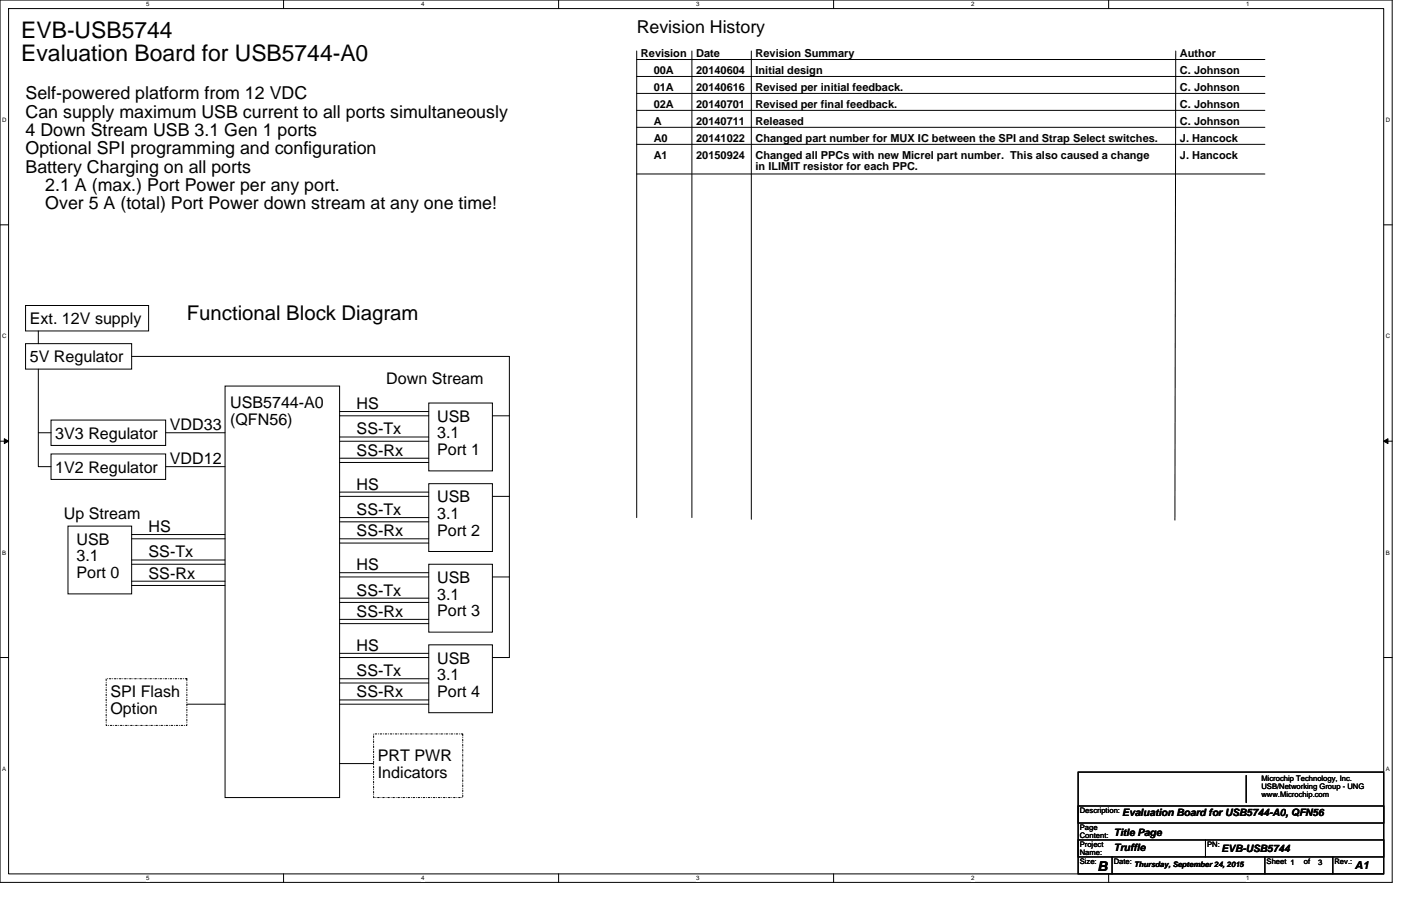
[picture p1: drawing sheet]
<svg xmlns="http://www.w3.org/2000/svg" width="432mm" height="279mm" viewBox="0 0 432 279" stroke-linecap="round" stroke-linejoin="round" font-family="sans-serif">
<defs><g id="words">
<g font-size="7">
<text x="6.6" y="11.6">EVB-USB5744</text>
<text x="6.6" y="18.9">Evaluation Board for USB5744-A0</text>
</g>
<text font-size="6.3" x="57.6" y="98.6">Functional Block Diagram</text>
<g font-size="5.5">
<text x="196.2" y="10.2">Revision History</text>
<text x="7.9" y="30.6">Self-powered platform from 12 VDC</text>
<text x="7.9" y="36.3">Can supply maximum USB current to all ports simultaneously</text>
<text x="7.9" y="41.9">4 Down Stream USB 3.1 Gen 1 ports</text>
<text x="7.9" y="47.6">Optional SPI programming and configuration</text>
<text x="7.9" y="53.2">Battery Charging on all ports</text>
<text x="14" y="58.9">2.1 A (max.) Port Power per any port.</text>
<text x="14" y="64.5">Over 5 A (total) Port Power down stream at any one time!</text>
</g>
<g font-size="5">
<text x="9.2" y="100">Ext. 12V supply</text>
<text x="9.2" y="111.7">5V Regulator</text>
<text x="119.1" y="118.3">Down Stream</text>
<text x="70.9" y="125.9">USB5744-A0</text>
<text x="70.9" y="131">(QFN56)</text>
<text x="109.9" y="126.1">HS</text>
<text x="134.8" y="130">USB</text>
<text x="17" y="135.3">3V3 Regulator</text>
<text x="52.3" y="132.7">VDD33</text>
<text x="109.9" y="134">SS-Tx</text>
<text x="134.8" y="135.2">3.1</text>
<text x="52.3" y="143.1">VDD12</text>
<text x="109.9" y="140.5">SS-Rx</text>
<text x="134.8" y="140.3">Port 1</text>
<text x="17" y="145.8">1V2 Regulator</text>
<text x="109.9" y="151">HS</text>
<text x="134.8" y="154.9">USB</text>
<text x="19.6" y="160.1">Up Stream</text>
<text x="109.9" y="158.8">SS-Tx</text>
<text x="134.8" y="160">3.1</text>
<text x="23.6" y="168">USB</text>
<text x="45.8" y="164.1">HS</text>
<text x="109.9" y="165.4">SS-Rx</text>
<text x="134.8" y="165.1">Port 2</text>
<text x="23.6" y="173.1">3.1</text>
<text x="45.8" y="171.9">SS-Tx</text>
<text x="23.6" y="178.2">Port 0</text>
<text x="45.8" y="178.5">SS-Rx</text>
<text x="109.9" y="175.8">HS</text>
<text x="134.8" y="179.8">USB</text>
<text x="109.9" y="183.7">SS-Tx</text>
<text x="134.8" y="184.9">3.1</text>
<text x="109.9" y="190.2">SS-Rx</text>
<text x="134.8" y="190">Port 3</text>
<text x="109.9" y="200.7">HS</text>
<text x="109.9" y="208.5">SS-Tx</text>
<text x="134.8" y="204.6">USB</text>
<text x="134.8" y="209.7">3.1</text>
<text x="34" y="215.1">SPI Flash</text>
<text x="109.9" y="215.1">SS-Rx</text>
<text x="134.8" y="214.9">Port 4</text>
<text x="34" y="220.2">Option</text>
<text x="116.5" y="234.7">PRT PWR</text>
<text x="116.5" y="239.8">Indicators</text>
</g>
<text font-size="4.2" x="338.3" y="268.6">B</text>
<g font-size="3.4">
<text x="197.5" y="17.5">Revision</text>
<text x="214.6" y="17.5">Date</text>
<text x="232.9" y="17.5">Revision Summary</text>
<text x="363.7" y="17.5">Author</text>
<text x="201.5" y="22.8">00A</text>
<text x="214.6" y="22.8">20140604</text>
<text x="232.9" y="22.8">Initial design</text>
<text x="363.7" y="22.8">C. Johnson</text>
<text x="201.5" y="28">01A</text>
<text x="214.6" y="28">20140616</text>
<text x="232.9" y="28">Revised per initial feedback.</text>
<text x="363.7" y="28">C. Johnson</text>
<text x="201.5" y="33.3">02A</text>
<text x="214.6" y="33.3">20140701</text>
<text x="232.9" y="33.3">Revised per final feedback.</text>
<text x="363.7" y="33.3">C. Johnson</text>
<text x="201.5" y="38.5">A</text>
<text x="214.6" y="38.5">20140711</text>
<text x="232.9" y="38.5">Released</text>
<text x="363.7" y="38.5">C. Johnson</text>
<text x="201.5" y="43.7">A0</text>
<text x="214.6" y="43.7">20141022</text>
<text x="232.9" y="43.7">Changed part number for MUX IC between the SPI and Strap Select switches.</text>
<text x="363.7" y="43.7">J. Hancock</text>
<text x="201.5" y="48.9">A1</text>
<text x="214.6" y="48.9">20150924</text>
<text x="232.9" y="48.9">Changed all PPCs with new Micrel part number. This also caused a change</text>
<text x="232.9" y="52.4">in ILIMIT resistor for each PPC.</text>
<text x="363.7" y="48.9">J. Hancock</text>
<text x="417.6" y="267.9">A1</text>
</g>
<g font-size="3.1">
<text x="345.9" y="251.7">Evaluation Board for USB5744-A0, QFN56</text>
<text x="343.3" y="257.7">Title Page</text>
<text x="343.3" y="262.4">Truffle</text>
<text x="376.5" y="262.7">EVB-USB5744</text>
</g>
<g font-size="2.3">
<text x="388.8" y="241">Microchip Technology, Inc.</text>
<text x="388.8" y="243.4">USB/Networking Group - UNG</text>
<text x="388.8" y="245.9">www.Microchip.com</text>
<text x="332.8" y="250.7">Description:</text>
<text x="332.8" y="255.9">Page</text>
<text x="332.8" y="263.7">Name:</text>
<text x="332.8" y="258.5">Content:</text>
<text x="332.8" y="261.1">Project</text>
<text x="372" y="261.1">PN:</text>
<text x="332.8" y="266.4">Size:</text>
<text x="343.3" y="266.4">Date:</text>
<text x="349.5" y="267.4">Thursday, September 24, 2015</text>
<text x="390.4" y="266.4">Sheet 1</text>
<text x="401.9" y="266.4">of</text>
<text x="406.3" y="266.6">3</text>
<text x="411.3" y="266.4">Rev.:</text>
</g>
<g font-size="1.9">
<text x="45" y="2">5</text>
<text x="129.8" y="2">4</text>
<text x="214.5" y="2">3</text>
<text x="299.3" y="2">2</text>
<text x="384.1" y="2">1</text>
<text x=".7" y="37.7">D</text>
<text x="427.1" y="37.7">D</text>
<text x=".7" y="104.4">C</text>
<text x="427.1" y="104.4">C</text>
<text x=".7" y="171.1">B</text>
<text x="427.1" y="171.1">B</text>
<text x=".7" y="237.8">A</text>
<text x="427.1" y="237.8">A</text>
<text x="45" y="271.4">5</text>
<text x="129.8" y="271.4">4</text>
<text x="214.5" y="271.4">3</text>
<text x="299.3" y="271.4">2</text>
<text x="384.1" y="271.4">1</text>
</g>
</g></defs>
<path d="M0 0h429.1v272.1h-429.1zM2.6 2.6h423.9v266.9h-423.9z" fill="none" stroke="#000" stroke-width=".31"/>
<g fill="#fff">
<path d="M45 .3h1.1v2.1h-1.1z"/>
<path d="M45 269.8h1.1v2.1h-1.1z"/>
</g>
<path d="M87.4 0v2.6M87.4 269.5v2.6" fill="none" stroke="#000" stroke-width=".31"/>
<g fill="#fff">
<path d="M129.8 .3h1v2.1h-1z"/>
<path d="M129.8 269.8h1v2.1h-1z"/>
</g>
<path d="M172.2 0v2.6M172.2 269.5v2.6" fill="none" stroke="#000" stroke-width=".31"/>
<g fill="#fff">
<path d="M214.5 .3h1.1v2.1h-1.1z"/>
<path d="M214.5 269.8h1.1v2.1h-1.1z"/>
</g>
<path d="M256.9 0v2.6M256.9 269.5v2.6" fill="none" stroke="#000" stroke-width=".31"/>
<g fill="#fff">
<path d="M299.3 .3h1v2.1h-1z"/>
<path d="M299.3 269.8h1v2.1h-1z"/>
</g>
<path d="M341.7 0v2.6M341.7 269.5v2.6" fill="none" stroke="#000" stroke-width=".31"/>
<g fill="#fff">
<path d="M384.1 .3h1v2.1h-1z"/>
<path d="M384.1 269.8h1v2.1h-1z"/>
<path d="M.7 36h1.3v2.1h-1.3z"/>
<path d="M427.1 36h1.4v2.1h-1.4z"/>
<path d="M.7 102.7h1.3v2.1h-1.3z"/>
<path d="M427.1 102.7h1.4v2.1h-1.4z"/>
</g>
<path d="M0 69.3h2.6M426.5 69.3h2.6" fill="none" stroke="#000" stroke-width=".31"/>
<g fill="#fff">
<path d="M.7 169.4h1.2v2.1h-1.2z"/>
<path d="M427.1 169.4h1.3v2.1h-1.3z"/>
</g>
<path d="M0 136.1h2.6M426.5 136.1h2.6" fill="none" stroke="#000" stroke-width=".31"/>
<path d="M1.3 135.3l1.3 .8-1.3 .7zM426.5 136.1l1.3-.8v1.5z" fill="#000" stroke="#000" stroke-width=".31"/>
<g fill="#fff">
<path d="M.7 236.1h1.2v2.1h-1.2z"/>
<path d="M427.1 236.1h1.3v2.1h-1.3z"/>
</g>
<g fill="none" stroke="#000" stroke-width=".31">
<path d="M196.2 15.7v143.9M196.2 18.4h193.6M213.3 15.7v143.9M231.6 15.7v144.4M362.4 15.7l-.3 144.7M196.2 23.6h193.6M196.2 28.8h193.6M196.2 34h193.6M196.2 39.3h193.6M196.2 44.5h193.6M196.2 53.7h193.6M7.9 94.2h37.9v7.9h-37.9z"/>
<path d="M7.9 106h32.7v7.8h-32.7zM11.8 102.1v3.9M11.8 113.8v30.1h3.9M40.6 109.9h116.4v92.9h-5.2M69.4 119.1h35.3v126.9h-35.3zM11.8 133.5h3.9M15.7 129.5h35.4v7.9h-35.4zM15.7 140h35.4v7.8h-35.4zM51.1 133.5h18.3M104.7 128.2h27.4M104.7 126.9h27.4M104.7 134.8h27.4"/>
<path d="M104.7 136.1h27.4M132.1 124.3h19.7v20.9h-19.7zM151.8 128.2h5.2M51.1 143.9h18.3M104.7 141.3h27.4M104.7 142.6h27.4M104.7 151.8h27.4M104.7 153.1h27.4M104.7 159.6h27.4M132.1 149.2h19.7v20.9h-19.7zM151.8 153.1h5.2M21 162.2h19.6v21h-19.6z"/>
<path d="M40.6 166.2h28.8M40.6 164.8h28.8M40.6 174h28.8M40.6 172.7h28.8M40.6 179.2h28.8M104.7 166.2h27.4M104.7 167.5h27.4M104.7 160.9h27.4M104.7 176.6h27.4M104.7 177.9h27.4M132.1 174h19.7v20.9h-19.7zM151.8 177.9h5.2"/>
<path d="M40.6 180.6h28.8M104.7 191h27.4M104.7 184.5h27.4M104.7 185.8h27.4M104.7 192.3h27.4M132.1 198.9h19.7v20.9h-19.7zM0 202.8h2.6M57.6 217.2h11.8M104.7 215.9h27.4M104.7 201.5h27.4M104.7 202.8h27.4M104.7 217.2h27.4"/>
<path d="M104.7 210.6h27.4M104.7 209.3h27.4M426.5 202.8h2.6M104.7 235.5h10.4M332.3 238.1h94.2v31.4h-94.2zM384.1 239.1v8.4M332.3 259h94.2v5.3h-94.2zM332.3 248.6h94.2v5.2h-94.2zM371.5 259v5.3M342.8 264.3v5.2M389.8 264.3v5.2M410.8 264.3v5.2"/>
</g>
<path d="M32.7 209.3h24.9v14.4h-24.9zM115.1 226.3h27.5v19.7h-27.5z" fill="none" stroke="#000" stroke-width=".31" stroke-dasharray=".5 .5 0 .5"/>
<use href="#words"/>
</svg>
